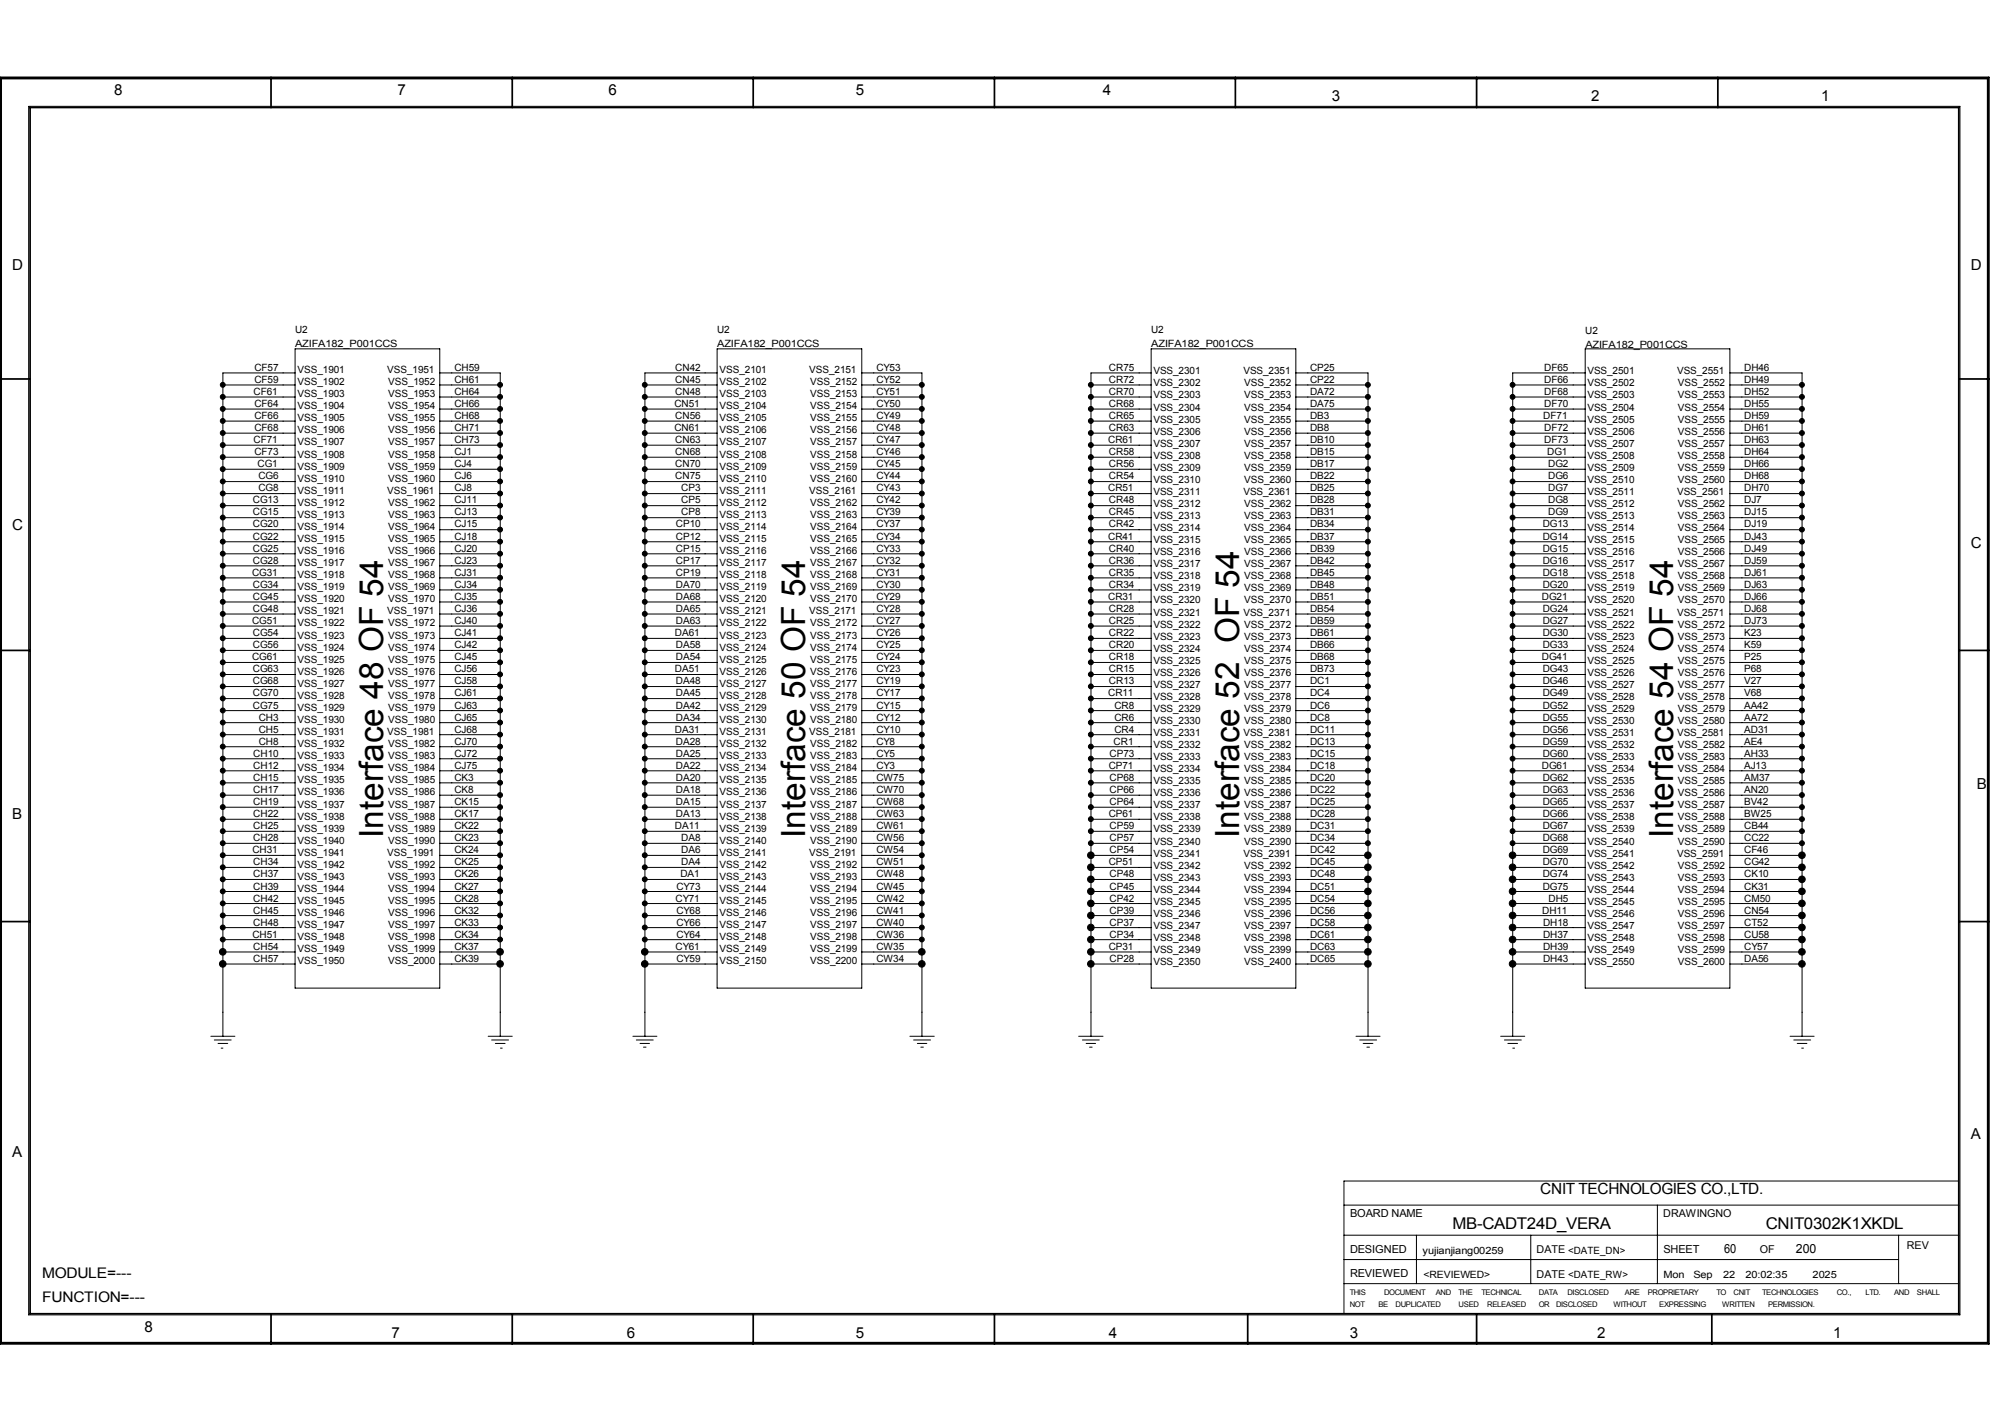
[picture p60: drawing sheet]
<svg xmlns="http://www.w3.org/2000/svg" width="297mm" height="210mm" viewBox="0 0 297 210" stroke-linecap="round" stroke-linejoin="round" font-family="sans-serif">
<defs><g id="words">
<g font-size="4.9">
<text x="56.6" y="123.7" transform="rotate(-90 56.6 123.7)">Interface 48 OF 54</text>
<text x="119" y="123.7" transform="rotate(-90 119 123.7)">Interface 50 OF 54</text>
<text x="183.1" y="123.7" transform="rotate(-90 183.1 123.7)">Interface 52 OF 54</text>
<text x="247.2" y="123.7" transform="rotate(-90 247.2 123.7)">Interface 54 OF 54</text>
</g>
<g font-size="2.4">
<text x="214.6" y="181.5">MB-CADT24D_VERA</text>
<text x="260.9" y="181.5">CNIT0302K1XKDL</text>
</g>
<text font-size="2.3" x="227.6" y="176.3">CNIT TECHNOLOGIES CO.,LTD.</text>
<g font-size="2.2">
<text x="16.9" y="14.1">8</text>
<text x="58.8" y="14.1">7</text>
<text x="89.9" y="14.1">6</text>
<text x="126.4" y="14.1">5</text>
<text x="163" y="14.1">4</text>
<text x="196.8" y="15">3</text>
<text x="235.1" y="15">2</text>
<text x="269.1" y="15">1</text>
<text x="1.8" y="39.9">D</text>
<text x="291.2" y="39.9">D</text>
<text x="1.8" y="78.2">C</text>
<text x="291.2" y="80.9">C</text>
<text x="292.1" y="116.5">B</text>
<text x="1.8" y="121">B</text>
<text x="1.8" y="170.8">A</text>
<text x="291.2" y="168.2">A</text>
<text x="6.2" y="188.7">MODULE=---</text>
<text x="6.2" y="192.2">FUNCTION=---</text>
<text x="21.3" y="196.6">8</text>
<text x="57.9" y="197.5">7</text>
<text x="92.6" y="197.5">6</text>
<text x="126.4" y="197.5">5</text>
<text x="163.9" y="197.5">4</text>
<text x="199.5" y="197.5">3</text>
<text x="236" y="197.5">2</text>
<text x="270.9" y="197.5">1</text>
</g>
<g font-size="1.9">
<text x="254.7" y="185">60</text>
<text x="265.4" y="185">200</text>
</g>
<g font-size="1.6">
<text x="199.5" y="179.7">BOARD NAME</text>
<text x="245.8" y="179.7">DRAWINGNO</text>
<text x="199.5" y="185.1">DESIGNED</text>
<text x="227.1" y="185.1">DATE &lt;DATE_DN&gt;</text>
<text x="245.8" y="185">SHEET</text>
<text x="260" y="185.1">OF</text>
<text x="281.7" y="184.4">REV</text>
<text x="199.5" y="188.6">REVIEWED</text>
<text x="227.1" y="188.7">DATE &lt;DATE_RW&gt;</text>
</g>
<g font-size="1.5">
<text x="43.6" y="49.2">U2</text>
<text x="43.6" y="51.2">AZIFA182_P001CCS</text>
<text x="106" y="49.2">U2</text>
<text x="106" y="51.2">AZIFA182_P001CCS</text>
<text x="170.1" y="49.2">U2</text>
<text x="170.1" y="51.2">AZIFA182_P001CCS</text>
<text x="234.2" y="49.3">U2</text>
<text x="234.3" y="51.4">AZIFA182_P001CCS</text>
<text x="37.5" y="58.3">CF61</text>
<text x="37.6" y="54.7">CF57</text>
<text x="37.6" y="56.5">CF59</text>
<text x="44" y="58.7">VSS_1903</text>
<text x="44" y="56.9">VSS_1902</text>
<text x="44" y="55.1">VSS_1901</text>
<text x="57.2" y="55.1">VSS_1951</text>
<text x="57.4" y="58.7">VSS_1953</text>
<text x="57.4" y="56.9">VSS_1952</text>
<text x="67.1" y="54.7">CH59</text>
<text x="67.1" y="56.5">CH61</text>
<text x="67.1" y="58.3">CH64</text>
<text x="99.8" y="54.7">CN42</text>
<text x="99.8" y="56.5">CN45</text>
<text x="99.8" y="58.3">CN48</text>
<text x="106.3" y="58.7">VSS_2103</text>
<text x="106.3" y="56.9">VSS_2102</text>
<text x="106.3" y="55.1">VSS_2101</text>
<text x="119.6" y="55.1">VSS_2151</text>
<text x="119.7" y="58.7">VSS_2153</text>
<text x="119.7" y="56.9">VSS_2152</text>
<text x="129.5" y="54.7">CY53</text>
<text x="129.5" y="56.5">CY52</text>
<text x="129.5" y="58.3">CY51</text>
<text x="163.9" y="54.7">CR75</text>
<text x="163.9" y="56.5">CR72</text>
<text x="163.9" y="58.3">CR70</text>
<text x="170.4" y="58.8">VSS_2303</text>
<text x="170.4" y="57.1">VSS_2302</text>
<text x="170.4" y="55.3">VSS_2301</text>
<text x="183.7" y="55.3">VSS_2351</text>
<text x="183.8" y="58.8">VSS_2353</text>
<text x="183.8" y="57.1">VSS_2352</text>
<text x="193.6" y="54.7">CP25</text>
<text x="193.6" y="56.5">CP22</text>
<text x="193.6" y="58.3">DA72</text>
<text x="228.2" y="54.7">DF65</text>
<text x="228.2" y="56.5">DF66</text>
<text x="228.2" y="58.3">DF68</text>
<text x="234.6" y="58.8">VSS_2503</text>
<text x="234.6" y="57.1">VSS_2502</text>
<text x="234.6" y="55.3">VSS_2501</text>
<text x="247.8" y="55.3">VSS_2551</text>
<text x="247.9" y="58.8">VSS_2553</text>
<text x="247.9" y="57.1">VSS_2552</text>
<text x="257.7" y="54.7">DH46</text>
<text x="257.7" y="56.5">DH49</text>
<text x="257.7" y="58.3">DH52</text>
<text x="37.5" y="65.5">CF71</text>
<text x="37.6" y="60.1">CF64</text>
<text x="37.6" y="61.9">CF66</text>
<text x="37.6" y="63.7">CF68</text>
<text x="44" y="65.8">VSS_1907</text>
<text x="44" y="64">VSS_1906</text>
<text x="44" y="62.2">VSS_1905</text>
<text x="44" y="60.5">VSS_1904</text>
<text x="57.4" y="65.8">VSS_1957</text>
<text x="57.4" y="64">VSS_1956</text>
<text x="57.4" y="62.2">VSS_1955</text>
<text x="57.4" y="60.5">VSS_1954</text>
<text x="67.1" y="60.1">CH66</text>
<text x="67.1" y="61.9">CH68</text>
<text x="67.1" y="63.7">CH71</text>
<text x="67.1" y="65.5">CH73</text>
<text x="99.6" y="60.1">CN51</text>
<text x="99.6" y="63.7">CN61</text>
<text x="99.8" y="61.9">CN56</text>
<text x="99.8" y="65.5">CN63</text>
<text x="106.3" y="65.8">VSS_2107</text>
<text x="106.3" y="64">VSS_2106</text>
<text x="106.3" y="62.2">VSS_2105</text>
<text x="106.3" y="60.5">VSS_2104</text>
<text x="119.7" y="65.8">VSS_2157</text>
<text x="119.7" y="64">VSS_2156</text>
<text x="119.7" y="62.2">VSS_2155</text>
<text x="119.7" y="60.5">VSS_2154</text>
<text x="129.5" y="60.1">CY50</text>
<text x="129.5" y="61.9">CY49</text>
<text x="129.5" y="63.7">CY48</text>
<text x="129.5" y="65.5">CY47</text>
<text x="163.7" y="65.5">CR61</text>
<text x="163.9" y="60.1">CR68</text>
<text x="163.9" y="61.9">CR65</text>
<text x="163.9" y="63.7">CR63</text>
<text x="170.4" y="66">VSS_2307</text>
<text x="170.4" y="64.2">VSS_2306</text>
<text x="170.4" y="62.4">VSS_2305</text>
<text x="170.4" y="60.6">VSS_2304</text>
<text x="183.8" y="66">VSS_2357</text>
<text x="183.8" y="64.2">VSS_2356</text>
<text x="183.8" y="62.4">VSS_2355</text>
<text x="183.8" y="60.6">VSS_2354</text>
<text x="193.6" y="60.1">DA75</text>
<text x="193.6" y="61.9">DB3</text>
<text x="193.6" y="63.7">DB8</text>
<text x="193.6" y="65.5">DB10</text>
<text x="228" y="61.9">DF71</text>
<text x="228.2" y="60.1">DF70</text>
<text x="228.2" y="63.7">DF72</text>
<text x="228.2" y="65.5">DF73</text>
<text x="234.6" y="66">VSS_2507</text>
<text x="234.6" y="64.2">VSS_2506</text>
<text x="234.6" y="62.4">VSS_2505</text>
<text x="234.6" y="60.6">VSS_2504</text>
<text x="247.9" y="66">VSS_2557</text>
<text x="247.9" y="64.2">VSS_2556</text>
<text x="247.9" y="62.4">VSS_2555</text>
<text x="247.9" y="60.6">VSS_2554</text>
<text x="257.7" y="60.1">DH55</text>
<text x="257.7" y="61.9">DH59</text>
<text x="257.7" y="63.7">DH61</text>
<text x="257.7" y="65.5">DH63</text>
<text x="37.6" y="67.2">CF73</text>
<text x="38.1" y="69">CG1</text>
<text x="38.2" y="70.8">CG6</text>
<text x="44" y="71.2">VSS_1910</text>
<text x="44" y="69.3">VSS_1909</text>
<text x="44" y="67.6">VSS_1908</text>
<text x="57.4" y="71.2">VSS_1960</text>
<text x="57.4" y="69.3">VSS_1959</text>
<text x="57.4" y="67.6">VSS_1958</text>
<text x="67.1" y="67.2">CJ1</text>
<text x="67.1" y="69">CJ4</text>
<text x="67.1" y="70.8">CJ6</text>
<text x="99.8" y="67.2">CN68</text>
<text x="99.8" y="69">CN70</text>
<text x="99.8" y="70.8">CN75</text>
<text x="106.3" y="71.2">VSS_2110</text>
<text x="106.3" y="69.3">VSS_2109</text>
<text x="106.3" y="67.6">VSS_2108</text>
<text x="119.7" y="71.2">VSS_2160</text>
<text x="119.7" y="69.3">VSS_2159</text>
<text x="119.7" y="67.6">VSS_2158</text>
<text x="129.5" y="67.2">CY46</text>
<text x="129.5" y="69">CY45</text>
<text x="129.5" y="70.8">CY44</text>
<text x="163.9" y="67.2">CR58</text>
<text x="163.9" y="69">CR56</text>
<text x="163.9" y="70.8">CR54</text>
<text x="170.4" y="71.3">VSS_2310</text>
<text x="170.4" y="69.6">VSS_2309</text>
<text x="170.4" y="67.8">VSS_2308</text>
<text x="183.8" y="71.3">VSS_2360</text>
<text x="183.8" y="69.6">VSS_2359</text>
<text x="183.8" y="67.8">VSS_2358</text>
<text x="193.6" y="67.2">DB15</text>
<text x="193.6" y="69">DB17</text>
<text x="193.6" y="70.8">DB22</text>
<text x="228.6" y="67.2">DG1</text>
<text x="228.8" y="69">DG2</text>
<text x="228.8" y="70.8">DG6</text>
<text x="234.6" y="71.3">VSS_2510</text>
<text x="234.6" y="69.6">VSS_2509</text>
<text x="234.6" y="67.8">VSS_2508</text>
<text x="247.9" y="71.3">VSS_2560</text>
<text x="247.9" y="69.6">VSS_2559</text>
<text x="247.9" y="67.8">VSS_2558</text>
<text x="257.7" y="67.2">DH64</text>
<text x="257.7" y="69">DH66</text>
<text x="257.7" y="70.8">DH68</text>
<text x="37.4" y="74.3">CG13</text>
<text x="37.4" y="76.1">CG15</text>
<text x="37.4" y="77.9">CG20</text>
<text x="38.2" y="72.6">CG8</text>
<text x="44" y="76.5">VSS_1913</text>
<text x="44" y="74.7">VSS_1912</text>
<text x="44" y="72.9">VSS_1911</text>
<text x="57.2" y="72.9">VSS_1961</text>
<text x="57.4" y="76.5">VSS_1963</text>
<text x="57.4" y="74.7">VSS_1962</text>
<text x="67.1" y="72.6">CJ8</text>
<text x="67.1" y="74.3">CJ11</text>
<text x="67.1" y="76.1">CJ13</text>
<text x="67.1" y="77.9">CJ15</text>
<text x="99.9" y="77.9">CP10</text>
<text x="100.7" y="72.6">CP3</text>
<text x="100.7" y="74.3">CP5</text>
<text x="100.7" y="76.1">CP8</text>
<text x="106.3" y="76.5">VSS_2113</text>
<text x="106.3" y="74.7">VSS_2112</text>
<text x="106.3" y="72.9">VSS_2111</text>
<text x="119.6" y="72.9">VSS_2161</text>
<text x="119.7" y="76.5">VSS_2163</text>
<text x="119.7" y="74.7">VSS_2162</text>
<text x="129.5" y="72.6">CY43</text>
<text x="129.5" y="74.3">CY42</text>
<text x="129.5" y="76.1">CY39</text>
<text x="129.5" y="77.9">CY37</text>
<text x="163.7" y="72.6">CR51</text>
<text x="163.9" y="74.3">CR48</text>
<text x="163.9" y="76.1">CR45</text>
<text x="163.9" y="77.9">CR42</text>
<text x="170.4" y="76.7">VSS_2313</text>
<text x="170.4" y="74.9">VSS_2312</text>
<text x="170.4" y="73.1">VSS_2311</text>
<text x="183.7" y="73.1">VSS_2361</text>
<text x="183.8" y="76.7">VSS_2363</text>
<text x="183.8" y="74.9">VSS_2362</text>
<text x="193.6" y="72.6">DB25</text>
<text x="193.6" y="74.3">DB28</text>
<text x="193.6" y="76.1">DB31</text>
<text x="193.6" y="77.9">DB34</text>
<text x="228" y="77.9">DG13</text>
<text x="228.8" y="72.6">DG7</text>
<text x="228.8" y="74.3">DG8</text>
<text x="228.8" y="76.1">DG9</text>
<text x="234.6" y="76.7">VSS_2513</text>
<text x="234.6" y="74.9">VSS_2512</text>
<text x="234.6" y="73.1">VSS_2511</text>
<text x="247.8" y="73.1">VSS_2561</text>
<text x="247.9" y="76.7">VSS_2563</text>
<text x="247.9" y="74.9">VSS_2562</text>
<text x="257.7" y="72.6">DH70</text>
<text x="257.7" y="74.3">DJ7</text>
<text x="257.7" y="76.1">DJ15</text>
<text x="257.7" y="77.9">DJ19</text>
<text x="37.4" y="79.7">CG22</text>
<text x="37.4" y="81.5">CG25</text>
<text x="37.4" y="83.3">CG28</text>
<text x="44" y="83.6">VSS_1917</text>
<text x="44" y="81.8">VSS_1916</text>
<text x="44" y="80.1">VSS_1915</text>
<text x="44" y="78.3">VSS_1914</text>
<text x="57.4" y="83.6">VSS_1967</text>
<text x="57.4" y="81.8">VSS_1966</text>
<text x="57.4" y="80.1">VSS_1965</text>
<text x="57.4" y="78.3">VSS_1964</text>
<text x="67.1" y="79.7">CJ18</text>
<text x="67.1" y="81.5">CJ20</text>
<text x="67.1" y="83.3">CJ23</text>
<text x="99.9" y="79.7">CP12</text>
<text x="99.9" y="81.5">CP15</text>
<text x="99.9" y="83.3">CP17</text>
<text x="106.3" y="83.6">VSS_2117</text>
<text x="106.3" y="81.8">VSS_2116</text>
<text x="106.3" y="80.1">VSS_2115</text>
<text x="106.3" y="78.3">VSS_2114</text>
<text x="119.7" y="83.6">VSS_2167</text>
<text x="119.7" y="81.8">VSS_2166</text>
<text x="119.7" y="80.1">VSS_2165</text>
<text x="119.7" y="78.3">VSS_2164</text>
<text x="129.5" y="79.7">CY34</text>
<text x="129.5" y="81.5">CY33</text>
<text x="129.5" y="83.3">CY32</text>
<text x="163.7" y="79.7">CR41</text>
<text x="163.9" y="81.5">CR40</text>
<text x="163.9" y="83.3">CR36</text>
<text x="170.4" y="83.8">VSS_2317</text>
<text x="170.4" y="82">VSS_2316</text>
<text x="170.4" y="80.2">VSS_2315</text>
<text x="170.4" y="78.4">VSS_2314</text>
<text x="183.8" y="83.8">VSS_2367</text>
<text x="183.8" y="82">VSS_2366</text>
<text x="183.8" y="80.2">VSS_2365</text>
<text x="183.8" y="78.4">VSS_2364</text>
<text x="193.6" y="79.7">DB37</text>
<text x="193.6" y="81.5">DB39</text>
<text x="193.6" y="83.3">DB42</text>
<text x="228" y="79.7">DG14</text>
<text x="228" y="81.5">DG15</text>
<text x="228" y="83.3">DG16</text>
<text x="234.6" y="83.8">VSS_2517</text>
<text x="234.6" y="82">VSS_2516</text>
<text x="234.6" y="80.2">VSS_2515</text>
<text x="234.6" y="78.4">VSS_2514</text>
<text x="247.9" y="83.8">VSS_2567</text>
<text x="247.9" y="82">VSS_2566</text>
<text x="247.9" y="80.2">VSS_2565</text>
<text x="247.9" y="78.4">VSS_2564</text>
<text x="257.7" y="79.7">DJ43</text>
<text x="257.7" y="81.5">DJ49</text>
<text x="257.7" y="83.3">DJ59</text>
<text x="37.3" y="85.1">CG31</text>
<text x="37.4" y="86.8">CG34</text>
<text x="37.4" y="88.6">CG45</text>
<text x="44" y="88.9">VSS_1920</text>
<text x="44" y="87.2">VSS_1919</text>
<text x="44" y="85.4">VSS_1918</text>
<text x="57.4" y="88.9">VSS_1970</text>
<text x="57.4" y="87.2">VSS_1969</text>
<text x="57.4" y="85.4">VSS_1968</text>
<text x="67.1" y="85.1">CJ31</text>
<text x="67.1" y="86.8">CJ34</text>
<text x="67.1" y="88.6">CJ35</text>
<text x="99.9" y="85.1">CP19</text>
<text x="99.9" y="86.8">DA70</text>
<text x="99.9" y="88.6">DA68</text>
<text x="106.3" y="88.9">VSS_2120</text>
<text x="106.3" y="87.2">VSS_2119</text>
<text x="106.3" y="85.4">VSS_2118</text>
<text x="119.7" y="88.9">VSS_2170</text>
<text x="119.7" y="87.2">VSS_2169</text>
<text x="119.7" y="85.4">VSS_2168</text>
<text x="129.5" y="85.1">CY31</text>
<text x="129.5" y="86.8">CY30</text>
<text x="129.5" y="88.6">CY29</text>
<text x="163.7" y="88.6">CR31</text>
<text x="163.9" y="85.1">CR35</text>
<text x="163.9" y="86.8">CR34</text>
<text x="170.4" y="89.1">VSS_2320</text>
<text x="170.4" y="87.3">VSS_2319</text>
<text x="170.4" y="85.6">VSS_2318</text>
<text x="183.8" y="89.1">VSS_2370</text>
<text x="183.8" y="87.3">VSS_2369</text>
<text x="183.8" y="85.6">VSS_2368</text>
<text x="193.6" y="85.1">DB45</text>
<text x="193.6" y="86.8">DB48</text>
<text x="193.6" y="88.6">DB51</text>
<text x="227.8" y="88.6">DG21</text>
<text x="228" y="85.1">DG18</text>
<text x="228" y="86.8">DG20</text>
<text x="234.6" y="89.1">VSS_2520</text>
<text x="234.6" y="87.3">VSS_2519</text>
<text x="234.6" y="85.6">VSS_2518</text>
<text x="247.9" y="89.1">VSS_2570</text>
<text x="247.9" y="87.3">VSS_2569</text>
<text x="247.9" y="85.6">VSS_2568</text>
<text x="257.7" y="85.1">DJ61</text>
<text x="257.7" y="86.8">DJ63</text>
<text x="257.7" y="88.6">DJ66</text>
<text x="37.3" y="92.2">CG51</text>
<text x="37.4" y="90.4">CG48</text>
<text x="37.4" y="93.9">CG54</text>
<text x="37.4" y="95.7">CG56</text>
<text x="44" y="94.3">VSS_1923</text>
<text x="44" y="92.5">VSS_1922</text>
<text x="44" y="90.7">VSS_1921</text>
<text x="57.2" y="90.7">VSS_1971</text>
<text x="57.4" y="94.3">VSS_1973</text>
<text x="57.4" y="92.5">VSS_1972</text>
<text x="67.1" y="90.4">CJ36</text>
<text x="67.1" y="92.2">CJ40</text>
<text x="67.1" y="93.9">CJ41</text>
<text x="67.1" y="95.7">CJ42</text>
<text x="99.7" y="93.9">DA61</text>
<text x="99.9" y="90.4">DA65</text>
<text x="99.9" y="92.2">DA63</text>
<text x="99.9" y="95.7">DA58</text>
<text x="106.3" y="94.3">VSS_2123</text>
<text x="106.3" y="92.5">VSS_2122</text>
<text x="106.3" y="90.7">VSS_2121</text>
<text x="119.6" y="90.7">VSS_2171</text>
<text x="119.7" y="94.3">VSS_2173</text>
<text x="119.7" y="92.5">VSS_2172</text>
<text x="129.5" y="90.4">CY28</text>
<text x="129.5" y="92.2">CY27</text>
<text x="129.5" y="93.9">CY26</text>
<text x="129.5" y="95.7">CY25</text>
<text x="163.9" y="90.4">CR28</text>
<text x="163.9" y="92.2">CR25</text>
<text x="163.9" y="93.9">CR22</text>
<text x="163.9" y="95.7">CR20</text>
<text x="170.4" y="94.5">VSS_2323</text>
<text x="170.4" y="92.7">VSS_2322</text>
<text x="170.4" y="90.9">VSS_2321</text>
<text x="183.7" y="90.9">VSS_2371</text>
<text x="183.8" y="94.5">VSS_2373</text>
<text x="183.8" y="92.7">VSS_2372</text>
<text x="193.6" y="90.4">DB54</text>
<text x="193.6" y="92.2">DB59</text>
<text x="193.6" y="93.9">DB61</text>
<text x="193.6" y="95.7">DB66</text>
<text x="228" y="90.4">DG24</text>
<text x="228" y="92.2">DG27</text>
<text x="228" y="93.9">DG30</text>
<text x="228" y="95.7">DG33</text>
<text x="234.6" y="94.5">VSS_2523</text>
<text x="234.6" y="92.7">VSS_2522</text>
<text x="234.6" y="90.9">VSS_2521</text>
<text x="247.8" y="90.9">VSS_2571</text>
<text x="247.9" y="94.5">VSS_2573</text>
<text x="247.9" y="92.7">VSS_2572</text>
<text x="257.7" y="90.4">DJ68</text>
<text x="257.7" y="92.2">DJ73</text>
<text x="257.7" y="93.9">K23</text>
<text x="257.7" y="95.7">K59</text>
<text x="37.3" y="97.5">CG61</text>
<text x="37.4" y="99.3">CG63</text>
<text x="37.4" y="101.1">CG68</text>
<text x="44" y="101.4">VSS_1927</text>
<text x="44" y="99.7">VSS_1926</text>
<text x="44" y="97.9">VSS_1925</text>
<text x="44" y="96.1">VSS_1924</text>
<text x="57.4" y="101.4">VSS_1977</text>
<text x="57.4" y="99.7">VSS_1976</text>
<text x="57.4" y="97.9">VSS_1975</text>
<text x="57.4" y="96.1">VSS_1974</text>
<text x="67.1" y="97.5">CJ45</text>
<text x="67.1" y="99.3">CJ56</text>
<text x="67.1" y="101.1">CJ58</text>
<text x="99.7" y="99.3">DA51</text>
<text x="99.9" y="97.5">DA54</text>
<text x="99.9" y="101.1">DA48</text>
<text x="106.3" y="101.4">VSS_2127</text>
<text x="106.3" y="99.7">VSS_2126</text>
<text x="106.3" y="97.9">VSS_2125</text>
<text x="106.3" y="96.1">VSS_2124</text>
<text x="119.7" y="101.4">VSS_2177</text>
<text x="119.7" y="99.7">VSS_2176</text>
<text x="119.7" y="97.9">VSS_2175</text>
<text x="119.7" y="96.1">VSS_2174</text>
<text x="129.5" y="97.5">CY24</text>
<text x="129.5" y="99.3">CY23</text>
<text x="129.5" y="101.1">CY19</text>
<text x="163.9" y="97.5">CR18</text>
<text x="163.9" y="99.3">CR15</text>
<text x="163.9" y="101.1">CR13</text>
<text x="170.4" y="101.6">VSS_2327</text>
<text x="170.4" y="99.8">VSS_2326</text>
<text x="170.4" y="98">VSS_2325</text>
<text x="170.4" y="96.3">VSS_2324</text>
<text x="183.8" y="101.6">VSS_2377</text>
<text x="183.8" y="99.8">VSS_2376</text>
<text x="183.8" y="98">VSS_2375</text>
<text x="183.8" y="96.3">VSS_2374</text>
<text x="193.6" y="97.5">DB68</text>
<text x="193.6" y="99.3">DB73</text>
<text x="193.6" y="101.1">DC1</text>
<text x="227.8" y="97.5">DG41</text>
<text x="228" y="99.3">DG43</text>
<text x="228" y="101.1">DG46</text>
<text x="234.6" y="101.6">VSS_2527</text>
<text x="234.6" y="99.8">VSS_2526</text>
<text x="234.6" y="98">VSS_2525</text>
<text x="234.6" y="96.3">VSS_2524</text>
<text x="247.9" y="101.6">VSS_2577</text>
<text x="247.9" y="99.8">VSS_2576</text>
<text x="247.9" y="98">VSS_2575</text>
<text x="247.9" y="96.3">VSS_2574</text>
<text x="257.7" y="97.5">P25</text>
<text x="257.7" y="99.3">P68</text>
<text x="257.7" y="101.1">V27</text>
<text x="37.4" y="102.8">CG70</text>
<text x="37.4" y="104.7">CG75</text>
<text x="38.2" y="106.4">CH3</text>
<text x="44" y="106.8">VSS_1930</text>
<text x="44" y="105">VSS_1929</text>
<text x="44" y="103.2">VSS_1928</text>
<text x="57.4" y="106.8">VSS_1980</text>
<text x="57.4" y="105">VSS_1979</text>
<text x="57.4" y="103.2">VSS_1978</text>
<text x="67.1" y="102.8">CJ61</text>
<text x="67.1" y="104.7">CJ63</text>
<text x="67.1" y="106.4">CJ65</text>
<text x="99.9" y="102.8">DA45</text>
<text x="99.9" y="104.7">DA42</text>
<text x="99.9" y="106.4">DA34</text>
<text x="106.3" y="106.8">VSS_2130</text>
<text x="106.3" y="105">VSS_2129</text>
<text x="106.3" y="103.2">VSS_2128</text>
<text x="119.7" y="106.8">VSS_2180</text>
<text x="119.7" y="105">VSS_2179</text>
<text x="119.7" y="103.2">VSS_2178</text>
<text x="129.5" y="102.8">CY17</text>
<text x="129.5" y="104.7">CY15</text>
<text x="129.5" y="106.4">CY12</text>
<text x="163.7" y="102.8">CR11</text>
<text x="164.7" y="104.7">CR8</text>
<text x="164.7" y="106.4">CR6</text>
<text x="170.4" y="106.9">VSS_2330</text>
<text x="170.4" y="105.1">VSS_2329</text>
<text x="170.4" y="103.3">VSS_2328</text>
<text x="183.8" y="106.9">VSS_2380</text>
<text x="183.8" y="105.1">VSS_2379</text>
<text x="183.8" y="103.3">VSS_2378</text>
<text x="193.6" y="102.8">DC4</text>
<text x="193.6" y="104.7">DC6</text>
<text x="193.6" y="106.4">DC8</text>
<text x="228" y="102.8">DG49</text>
<text x="228" y="104.7">DG52</text>
<text x="228" y="106.4">DG55</text>
<text x="234.6" y="106.9">VSS_2530</text>
<text x="234.6" y="105.1">VSS_2529</text>
<text x="234.6" y="103.3">VSS_2528</text>
<text x="247.9" y="106.9">VSS_2580</text>
<text x="247.9" y="105.1">VSS_2579</text>
<text x="247.9" y="103.3">VSS_2578</text>
<text x="257.7" y="102.8">V68</text>
<text x="257.7" y="104.7">AA42</text>
<text x="257.7" y="106.4">AA72</text>
<text x="37.4" y="111.8">CH10</text>
<text x="37.4" y="113.5">CH12</text>
<text x="38.2" y="108.2">CH5</text>
<text x="38.2" y="110">CH8</text>
<text x="44" y="113.9">VSS_1934</text>
<text x="44" y="112.1">VSS_1933</text>
<text x="44" y="110.3">VSS_1932</text>
<text x="44" y="108.5">VSS_1931</text>
<text x="57.2" y="108.5">VSS_1981</text>
<text x="57.4" y="113.9">VSS_1984</text>
<text x="57.4" y="112.1">VSS_1983</text>
<text x="57.4" y="110.3">VSS_1982</text>
<text x="67.1" y="108.2">CJ68</text>
<text x="67.1" y="110">CJ70</text>
<text x="67.1" y="111.8">CJ72</text>
<text x="67.1" y="113.5">CJ75</text>
<text x="99.7" y="108.2">DA31</text>
<text x="99.9" y="110">DA28</text>
<text x="99.9" y="111.8">DA25</text>
<text x="99.9" y="113.5">DA22</text>
<text x="106.3" y="113.9">VSS_2134</text>
<text x="106.3" y="112.1">VSS_2133</text>
<text x="106.3" y="110.3">VSS_2132</text>
<text x="106.3" y="108.5">VSS_2131</text>
<text x="119.6" y="108.5">VSS_2181</text>
<text x="119.7" y="113.9">VSS_2184</text>
<text x="119.7" y="112.1">VSS_2183</text>
<text x="119.7" y="110.3">VSS_2182</text>
<text x="129.5" y="108.2">CY10</text>
<text x="129.5" y="110">CY8</text>
<text x="129.5" y="111.8">CY5</text>
<text x="129.5" y="113.5">CY3</text>
<text x="163.8" y="113.5">CP71</text>
<text x="164" y="111.8">CP73</text>
<text x="164.5" y="110">CR1</text>
<text x="164.7" y="108.2">CR4</text>
<text x="170.4" y="112.3">VSS_2333</text>
<text x="170.4" y="110.5">VSS_2332</text>
<text x="170.4" y="108.7">VSS_2331</text>
<text x="183.7" y="108.7">VSS_2381</text>
<text x="183.8" y="112.3">VSS_2383</text>
<text x="183.8" y="110.5">VSS_2382</text>
<text x="193.6" y="108.2">DC11</text>
<text x="193.6" y="110">DC13</text>
<text x="193.6" y="111.8">DC15</text>
<text x="193.6" y="113.5">DC18</text>
<text x="227.8" y="113.5">DG61</text>
<text x="228" y="108.2">DG56</text>
<text x="228" y="110">DG59</text>
<text x="228" y="111.8">DG60</text>
<text x="234.6" y="112.3">VSS_2533</text>
<text x="234.6" y="110.5">VSS_2532</text>
<text x="234.6" y="108.7">VSS_2531</text>
<text x="247.8" y="108.7">VSS_2581</text>
<text x="247.9" y="112.3">VSS_2583</text>
<text x="247.9" y="110.5">VSS_2582</text>
<text x="257.7" y="108.2">AD31</text>
<text x="257.7" y="110">AE4</text>
<text x="257.7" y="111.8">AH33</text>
<text x="257.7" y="113.5">AJ13</text>
<text x="37.4" y="115.3">CH15</text>
<text x="37.4" y="117.1">CH17</text>
<text x="37.4" y="118.9">CH19</text>
<text x="44" y="119.3">VSS_1937</text>
<text x="44" y="117.5">VSS_1936</text>
<text x="44" y="115.7">VSS_1935</text>
<text x="57.4" y="119.3">VSS_1987</text>
<text x="57.4" y="117.5">VSS_1986</text>
<text x="57.4" y="115.7">VSS_1985</text>
<text x="67.1" y="115.3">CK3</text>
<text x="67.1" y="117.1">CK8</text>
<text x="67.1" y="118.9">CK15</text>
<text x="99.9" y="115.3">DA20</text>
<text x="99.9" y="117.1">DA18</text>
<text x="99.9" y="118.9">DA15</text>
<text x="106.3" y="119.3">VSS_2137</text>
<text x="106.3" y="117.5">VSS_2136</text>
<text x="106.3" y="115.7">VSS_2135</text>
<text x="119.7" y="119.3">VSS_2187</text>
<text x="119.7" y="117.5">VSS_2186</text>
<text x="119.7" y="115.7">VSS_2185</text>
<text x="129.5" y="115.3">CW75</text>
<text x="129.5" y="117.1">CW70</text>
<text x="129.5" y="118.9">CW68</text>
<text x="164" y="115.3">CP68</text>
<text x="164" y="117.1">CP66</text>
<text x="164" y="118.9">CP64</text>
<text x="170.4" y="119.4">VSS_2337</text>
<text x="170.4" y="117.6">VSS_2336</text>
<text x="170.4" y="115.8">VSS_2335</text>
<text x="170.4" y="114">VSS_2334</text>
<text x="183.8" y="119.4">VSS_2387</text>
<text x="183.8" y="117.6">VSS_2386</text>
<text x="183.8" y="115.8">VSS_2385</text>
<text x="183.8" y="114">VSS_2384</text>
<text x="193.6" y="115.3">DC20</text>
<text x="193.6" y="117.1">DC22</text>
<text x="193.6" y="118.9">DC25</text>
<text x="228" y="115.3">DG62</text>
<text x="228" y="117.1">DG63</text>
<text x="228" y="118.9">DG65</text>
<text x="234.6" y="119.4">VSS_2537</text>
<text x="234.6" y="117.6">VSS_2536</text>
<text x="234.6" y="115.8">VSS_2535</text>
<text x="234.6" y="114">VSS_2534</text>
<text x="247.9" y="119.4">VSS_2587</text>
<text x="247.9" y="117.6">VSS_2586</text>
<text x="247.9" y="115.8">VSS_2585</text>
<text x="247.9" y="114">VSS_2584</text>
<text x="257.7" y="115.3">AM37</text>
<text x="257.7" y="117.1">AN20</text>
<text x="257.7" y="118.9">BV42</text>
<text x="37.3" y="126">CH31</text>
<text x="37.4" y="120.7">CH22</text>
<text x="37.4" y="122.4">CH25</text>
<text x="37.4" y="124.2">CH28</text>
<text x="44" y="124.6">VSS_1940</text>
<text x="44" y="122.8">VSS_1939</text>
<text x="44" y="121">VSS_1938</text>
<text x="57.4" y="124.6">VSS_1990</text>
<text x="57.4" y="122.8">VSS_1989</text>
<text x="57.4" y="121">VSS_1988</text>
<text x="67.1" y="120.7">CK17</text>
<text x="67.1" y="122.4">CK22</text>
<text x="67.1" y="124.2">CK23</text>
<text x="67.1" y="126">CK24</text>
<text x="99.7" y="122.4">DA11</text>
<text x="99.9" y="120.7">DA13</text>
<text x="100.7" y="124.2">DA8</text>
<text x="100.7" y="126">DA6</text>
<text x="106.3" y="124.6">VSS_2140</text>
<text x="106.3" y="122.8">VSS_2139</text>
<text x="106.3" y="121">VSS_2138</text>
<text x="119.7" y="124.6">VSS_2190</text>
<text x="119.7" y="122.8">VSS_2189</text>
<text x="119.7" y="121">VSS_2188</text>
<text x="129.5" y="120.7">CW63</text>
<text x="129.5" y="122.4">CW61</text>
<text x="129.5" y="124.2">CW56</text>
<text x="129.5" y="126">CW54</text>
<text x="163.8" y="120.7">CP61</text>
<text x="164" y="122.4">CP59</text>
<text x="164" y="124.2">CP57</text>
<text x="164" y="126">CP54</text>
<text x="170.4" y="124.7">VSS_2340</text>
<text x="170.4" y="122.9">VSS_2339</text>
<text x="170.4" y="121.2">VSS_2338</text>
<text x="183.8" y="124.7">VSS_2390</text>
<text x="183.8" y="122.9">VSS_2389</text>
<text x="183.8" y="121.2">VSS_2388</text>
<text x="193.6" y="120.7">DC28</text>
<text x="193.6" y="122.4">DC31</text>
<text x="193.6" y="124.2">DC34</text>
<text x="193.6" y="126">DC42</text>
<text x="228" y="120.7">DG66</text>
<text x="228" y="122.4">DG67</text>
<text x="228" y="124.2">DG68</text>
<text x="228" y="126">DG69</text>
<text x="234.6" y="124.7">VSS_2540</text>
<text x="234.6" y="122.9">VSS_2539</text>
<text x="234.6" y="121.2">VSS_2538</text>
<text x="247.9" y="124.7">VSS_2590</text>
<text x="247.9" y="122.9">VSS_2589</text>
<text x="247.9" y="121.2">VSS_2588</text>
<text x="257.7" y="120.7">BW25</text>
<text x="257.7" y="122.4">CB44</text>
<text x="257.7" y="124.2">CC22</text>
<text x="257.7" y="126">CF46</text>
<text x="37.4" y="127.8">CH34</text>
<text x="37.4" y="129.6">CH37</text>
<text x="37.4" y="131.4">CH39</text>
<text x="44" y="131.7">VSS_1944</text>
<text x="44" y="129.9">VSS_1943</text>
<text x="44" y="128.1">VSS_1942</text>
<text x="44" y="126.4">VSS_1941</text>
<text x="57.2" y="126.4">VSS_1991</text>
<text x="57.4" y="131.7">VSS_1994</text>
<text x="57.4" y="129.9">VSS_1993</text>
<text x="57.4" y="128.1">VSS_1992</text>
<text x="67.1" y="127.8">CK25</text>
<text x="67.1" y="129.6">CK26</text>
<text x="67.1" y="131.4">CK27</text>
<text x="99.9" y="131.4">CY73</text>
<text x="100.5" y="129.6">DA1</text>
<text x="100.7" y="127.8">DA4</text>
<text x="106.3" y="131.7">VSS_2144</text>
<text x="106.3" y="129.9">VSS_2143</text>
<text x="106.3" y="128.1">VSS_2142</text>
<text x="106.3" y="126.4">VSS_2141</text>
<text x="119.6" y="126.4">VSS_2191</text>
<text x="119.7" y="131.7">VSS_2194</text>
<text x="119.7" y="129.9">VSS_2193</text>
<text x="119.7" y="128.1">VSS_2192</text>
<text x="129.5" y="127.8">CW51</text>
<text x="129.5" y="129.6">CW48</text>
<text x="129.5" y="131.4">CW45</text>
<text x="163.8" y="127.8">CP51</text>
<text x="164" y="129.6">CP48</text>
<text x="164" y="131.4">CP45</text>
<text x="170.4" y="131.9">VSS_2344</text>
<text x="170.4" y="130.1">VSS_2343</text>
<text x="170.4" y="128.3">VSS_2342</text>
<text x="170.4" y="126.5">VSS_2341</text>
<text x="183.7" y="126.5">VSS_2391</text>
<text x="183.8" y="131.9">VSS_2394</text>
<text x="183.8" y="130.1">VSS_2393</text>
<text x="183.8" y="128.3">VSS_2392</text>
<text x="193.6" y="127.8">DC45</text>
<text x="193.6" y="129.6">DC48</text>
<text x="193.6" y="131.4">DC51</text>
<text x="228" y="127.8">DG70</text>
<text x="228" y="129.6">DG74</text>
<text x="228" y="131.4">DG75</text>
<text x="234.6" y="131.9">VSS_2544</text>
<text x="234.6" y="130.1">VSS_2543</text>
<text x="234.6" y="128.3">VSS_2542</text>
<text x="234.6" y="126.5">VSS_2541</text>
<text x="247.8" y="126.5">VSS_2591</text>
<text x="247.9" y="131.9">VSS_2594</text>
<text x="247.9" y="130.1">VSS_2593</text>
<text x="247.9" y="128.3">VSS_2592</text>
<text x="257.7" y="127.8">CG42</text>
<text x="257.7" y="129.6">CK10</text>
<text x="257.7" y="131.4">CK31</text>
<text x="37.4" y="133.1">CH42</text>
<text x="37.4" y="134.9">CH45</text>
<text x="37.4" y="136.7">CH48</text>
<text x="44" y="137">VSS_1947</text>
<text x="44" y="135.3">VSS_1946</text>
<text x="44" y="133.5">VSS_1945</text>
<text x="57.4" y="137">VSS_1997</text>
<text x="57.4" y="135.3">VSS_1996</text>
<text x="57.4" y="133.5">VSS_1995</text>
<text x="67.1" y="133.1">CK28</text>
<text x="67.1" y="134.9">CK32</text>
<text x="67.1" y="136.7">CK33</text>
<text x="99.8" y="133.1">CY71</text>
<text x="99.9" y="134.9">CY68</text>
<text x="99.9" y="136.7">CY66</text>
<text x="106.3" y="137">VSS_2147</text>
<text x="106.3" y="135.3">VSS_2146</text>
<text x="106.3" y="133.5">VSS_2145</text>
<text x="119.7" y="137">VSS_2197</text>
<text x="119.7" y="135.3">VSS_2196</text>
<text x="119.7" y="133.5">VSS_2195</text>
<text x="129.5" y="133.1">CW42</text>
<text x="129.5" y="134.9">CW41</text>
<text x="129.5" y="136.7">CW40</text>
<text x="164" y="133.1">CP42</text>
<text x="164" y="134.9">CP39</text>
<text x="164" y="136.7">CP37</text>
<text x="170.4" y="137.2">VSS_2347</text>
<text x="170.4" y="135.4">VSS_2346</text>
<text x="170.4" y="133.6">VSS_2345</text>
<text x="183.8" y="137.2">VSS_2397</text>
<text x="183.8" y="135.4">VSS_2396</text>
<text x="183.8" y="133.6">VSS_2395</text>
<text x="193.6" y="133.1">DC54</text>
<text x="193.6" y="134.9">DC56</text>
<text x="193.6" y="136.7">DC58</text>
<text x="227.9" y="134.9">DH11</text>
<text x="228" y="136.7">DH18</text>
<text x="228.8" y="133.1">DH5</text>
<text x="234.6" y="137.2">VSS_2547</text>
<text x="234.6" y="135.4">VSS_2546</text>
<text x="234.6" y="133.6">VSS_2545</text>
<text x="247.9" y="137.2">VSS_2597</text>
<text x="247.9" y="135.4">VSS_2596</text>
<text x="247.9" y="133.6">VSS_2595</text>
<text x="257.7" y="133.1">CM50</text>
<text x="257.7" y="134.9">CN54</text>
<text x="257.7" y="136.7">CT52</text>
<text x="37.3" y="138.5">CH51</text>
<text x="37.4" y="140.3">CH54</text>
<text x="37.4" y="142">CH57</text>
<text x="44" y="142.4">VSS_1950</text>
<text x="44" y="140.6">VSS_1949</text>
<text x="44" y="138.8">VSS_1948</text>
<text x="57.4" y="142.4">VSS_2000</text>
<text x="57.4" y="140.6">VSS_1999</text>
<text x="57.4" y="138.8">VSS_1998</text>
<text x="67.1" y="138.5">CK34</text>
<text x="67.1" y="140.3">CK37</text>
<text x="67.1" y="142">CK39</text>
<text x="99.8" y="140.3">CY61</text>
<text x="99.9" y="138.5">CY64</text>
<text x="99.9" y="142">CY59</text>
<text x="106.3" y="142.4">VSS_2150</text>
<text x="106.3" y="140.6">VSS_2149</text>
<text x="106.3" y="138.8">VSS_2148</text>
<text x="119.7" y="142.4">VSS_2200</text>
<text x="119.7" y="140.6">VSS_2199</text>
<text x="119.7" y="138.8">VSS_2198</text>
<text x="129.5" y="138.5">CW36</text>
<text x="129.5" y="140.3">CW35</text>
<text x="129.5" y="142">CW34</text>
<text x="163.8" y="140.3">CP31</text>
<text x="164" y="138.5">CP34</text>
<text x="164" y="142">CP28</text>
<text x="170.4" y="142.5">VSS_2350</text>
<text x="170.4" y="140.8">VSS_2349</text>
<text x="170.4" y="139">VSS_2348</text>
<text x="183.8" y="142.5">VSS_2400</text>
<text x="183.8" y="140.8">VSS_2399</text>
<text x="183.8" y="139">VSS_2398</text>
<text x="193.6" y="138.5">DC61</text>
<text x="193.6" y="140.3">DC63</text>
<text x="193.6" y="142">DC65</text>
<text x="228" y="138.5">DH37</text>
<text x="228" y="140.3">DH39</text>
<text x="228" y="142">DH43</text>
<text x="234.6" y="142.5">VSS_2550</text>
<text x="234.6" y="140.8">VSS_2549</text>
<text x="234.6" y="139">VSS_2548</text>
<text x="247.9" y="142.5">VSS_2600</text>
<text x="247.9" y="140.8">VSS_2599</text>
<text x="247.9" y="139">VSS_2598</text>
<text x="257.7" y="138.5">CU58</text>
<text x="257.7" y="140.3">CY57</text>
<text x="257.7" y="142">DA56</text>
<text x="210.2" y="185.1">yujianjiang00259</text>
<text x="210.3" y="188.7">&lt;REVIEWED&gt;</text>
<text x="245.8" y="188.7">Mon</text>
<text x="250.2" y="188.7">Sep</text>
<text x="254.6" y="188.7">22</text>
<text x="257.9" y="188.7">20:02:35</text>
<text x="267.8" y="188.7">2025</text>
</g>
<g font-size="1.1">
<text x="199.4" y="191.3">THIS</text>
<text x="204.5" y="191.3">DOCUMENT</text>
<text x="212.1" y="191.3">AND</text>
<text x="215.5" y="191.3">THE</text>
<text x="218.9" y="191.3">TECHNICAL</text>
<text x="227.4" y="191.3">DATA</text>
<text x="231.6" y="191.3">DISCLOSED</text>
<text x="240.1" y="191.3">ARE</text>
<text x="243.5" y="191.3">PROPRIETARY</text>
<text x="253.6" y="191.3">TO</text>
<text x="256.2" y="191.3">CNIT</text>
<text x="260.4" y="191.3">TECHNOLOGIES</text>
<text x="271.4" y="191.3">CO.,</text>
<text x="275.6" y="191.3">LTD.</text>
<text x="279.9" y="191.3">AND</text>
<text x="283.3" y="191.3">SHALL</text>
<text x="199.4" y="193.1">NOT</text>
<text x="203.7" y="193.1">BE</text>
<text x="206.2" y="193.1">DUPLICATED</text>
<text x="215.5" y="193.1">USED</text>
<text x="219.8" y="193.1">RELEASED</text>
<text x="227.4" y="193.1">OR</text>
<text x="229.9" y="193.1">DISCLOSED</text>
<text x="238.4" y="193.1">WITHOUT</text>
<text x="245.2" y="193.1">EXPRESSING</text>
<text x="254.5" y="193.1">WRITTEN</text>
<text x="261.2" y="193.1">PERMISSION.</text>
</g>
</g></defs>
<g fill="none" stroke="#000" stroke-width=".25">
<path d="M0 11.4h293.9v187.1h-293.9zM.2 11.6h293.5v186.7h-293.5zM4.4 15.9h285v178.1h-285zM40 11.4v4.5M75.7 11.4v4.5M111.3 11.4v4.5M146.9 11.4v4.5M182.5 11.4v4.5M218.2 11.4v4.5M253.8 11.4v4.5M0 56h4.4M289.4 56h4.5"/>
<path d="M0 96.1h4.4M289.4 96.1h4.5M0 136.1h4.4M289.4 136.1h4.5M40 194v4.5M75.7 194v4.5M111.3 194v4.5M146.9 194v4.5M184.4 194v4.5M218.2 194v4.5M252.9 194v4.5"/>
</g>
<g fill="none" stroke="#000" stroke-width=".15">
<path d="M4.2 15.7h285.4v178.5h-285.4zM32.9 56.9h10.7M32.9 58.6h10.7M43.6 55.1h-10.7v97.9M43.6 51.5h21.4v94.4h-21.4zM65 55.1h8.9v97.9M65 56.9h8.9M65 58.6h8.9M95.3 56.9h10.7M95.3 58.6h10.7M106 51.5h21.3v94.4h-21.3zM106 55.1h-10.7v97.9"/>
<path d="M127.3 55.1h8.9v97.9M127.3 56.9h8.9M127.3 58.6h8.9M161.2 56.9h8.9M161.2 58.6h8.9M170.1 51.5h21.4v94.4h-21.4zM170.1 55.1h-8.9v97.9M191.5 55.1h10.6v97.9M191.5 56.9h10.6M191.5 58.6h10.6M223.5 56.9h10.7M223.5 58.6h10.7"/>
<path d="M234.2 51.5h21.4v94.4h-21.4zM234.2 55.1h-10.7v97.9M255.6 55.1h10.7v97.9M255.6 56.9h10.7M255.6 58.6h10.7M32.9 60.4h10.7M32.9 62.2h10.7M32.9 64h10.7M32.9 65.7h10.7M32.9 67.5h10.7M32.9 69.3h10.7M32.9 71.1h10.7"/>
<path d="M32.9 72.9h10.7M32.9 74.7h10.7M32.9 76.5h10.7M32.9 78.2h10.7M65 60.4h8.9M65 62.2h8.9M65 64h8.9M65 65.7h8.9M65 67.5h8.9M65 69.3h8.9M65 71.1h8.9M65 72.9h8.9"/>
<path d="M65 74.7h8.9M65 76.5h8.9M65 78.2h8.9M95.3 60.4h10.7M95.3 62.2h10.7M95.3 64h10.7M95.3 65.7h10.7M95.3 67.5h10.7M95.3 69.3h10.7M95.3 71.1h10.7M95.3 72.9h10.7M95.3 74.7h10.7"/>
<path d="M95.3 76.5h10.7M95.3 78.2h10.7M127.3 60.4h8.9M127.3 62.2h8.9M127.3 64h8.9M127.3 65.7h8.9M127.3 67.5h8.9M127.3 69.3h8.9M127.3 71.1h8.9M127.3 72.9h8.9M127.3 74.7h8.9M127.3 76.5h8.9"/>
<path d="M127.3 78.2h8.9M161.2 60.4h8.9M161.2 62.2h8.9M161.2 64h8.9M161.2 65.7h8.9M161.2 67.5h8.9M161.2 69.3h8.9M161.2 71.1h8.9M161.2 72.9h8.9M161.2 74.7h8.9M161.2 76.5h8.9M161.2 78.2h8.9"/>
<path d="M191.5 60.4h10.6M191.5 62.2h10.6M191.5 64h10.6M191.5 65.7h10.6M191.5 67.5h10.6M191.5 69.3h10.6M191.5 71.1h10.6M191.5 72.9h10.6M191.5 74.7h10.6M191.5 76.5h10.6M191.5 78.2h10.6M223.5 60.4h10.7"/>
<path d="M223.5 62.2h10.7M223.5 64h10.7M223.5 65.7h10.7M223.5 67.5h10.7M223.5 69.3h10.7M223.5 71.1h10.7M223.5 72.9h10.7M223.5 74.7h10.7M223.5 76.5h10.7M223.5 78.2h10.7M255.6 60.4h10.7M255.6 62.2h10.7"/>
<path d="M255.6 64h10.7M255.6 65.7h10.7M255.6 67.5h10.7M255.6 69.3h10.7M255.6 71.1h10.7M255.6 72.9h10.7M255.6 74.7h10.7M255.6 76.5h10.7M255.6 78.2h10.7M32.9 80h10.7M32.9 81.8h10.7M32.9 83.6h10.7"/>
<path d="M32.9 85.3h10.7M32.9 87.1h10.7M32.9 88.9h10.7M32.9 90.7h10.7M32.9 92.5h10.7M32.9 94.3h10.7M32.9 96.1h10.7M32.9 97.8h10.7M32.9 99.6h10.7M65 80h8.9M65 81.8h8.9M65 83.6h8.9"/>
<path d="M65 85.3h8.9M65 87.1h8.9M65 88.9h8.9M65 90.7h8.9M65 92.5h8.9M65 94.3h8.9M65 96.1h8.9M65 97.8h8.9M65 99.6h8.9M95.3 80h10.7M95.3 81.8h10.7M95.3 83.6h10.7"/>
<path d="M95.3 85.3h10.7M95.3 87.1h10.7M95.3 88.9h10.7M95.3 90.7h10.7M95.3 92.5h10.7M95.3 94.3h10.7M95.3 96.1h10.7M95.3 97.8h10.7M95.3 99.6h10.7M127.3 80h8.9M127.3 81.8h8.9M127.3 83.6h8.9"/>
<path d="M127.3 85.3h8.9M127.3 87.1h8.9M127.3 88.9h8.9M127.3 90.7h8.9M127.3 92.5h8.9M127.3 94.3h8.9M127.3 96.1h8.9M127.3 97.8h8.9M127.3 99.6h8.9M161.2 80h8.9M161.2 81.8h8.9M161.2 83.6h8.9"/>
<path d="M161.2 85.3h8.9M161.2 87.1h8.9M161.2 88.9h8.9M161.2 90.7h8.9M161.2 92.5h8.9M161.2 94.3h8.9M161.2 96.1h8.9M161.2 97.8h8.9M161.2 99.6h8.9M191.5 80h10.6M191.5 81.8h10.6M191.5 83.6h10.6"/>
<path d="M191.5 85.3h10.6M191.5 87.1h10.6M191.5 88.9h10.6M191.5 90.7h10.6M191.5 92.5h10.6M191.5 94.3h10.6M191.5 96.1h10.6M191.5 97.8h10.6M191.5 99.6h10.6M223.5 80h10.7M223.5 81.8h10.7M223.5 83.6h10.7"/>
<path d="M223.5 85.3h10.7M223.5 87.1h10.7M223.5 88.9h10.7M223.5 90.7h10.7M223.5 92.5h10.7M223.5 94.3h10.7M223.5 96.1h10.7M223.5 97.8h10.7M223.5 99.6h10.7M255.6 80h10.7M255.6 81.8h10.7M255.6 83.6h10.7"/>
<path d="M255.6 85.3h10.7M255.6 87.1h10.7M255.6 88.9h10.7M255.6 90.7h10.7M255.6 92.5h10.7M255.6 94.3h10.7M255.6 96.1h10.7M255.6 97.8h10.7M255.6 99.6h10.7M32.9 101.4h10.7M32.9 103.2h10.7M32.9 104.9h10.7"/>
<path d="M32.9 106.7h10.7M32.9 108.5h10.7M32.9 110.3h10.7M32.9 112.1h10.7M32.9 113.8h10.7M32.9 115.6h10.7M32.9 117.4h10.7M32.9 119.2h10.7M65 101.4h8.9M65 103.2h8.9M65 104.9h8.9M65 106.7h8.9"/>
<path d="M65 108.5h8.9M65 110.3h8.9M65 112.1h8.9M65 113.8h8.9M65 115.6h8.9M65 117.4h8.9M65 119.2h8.9M95.3 101.4h10.7M95.3 103.2h10.7M95.3 104.9h10.7M95.3 106.7h10.7M95.3 108.5h10.7"/>
<path d="M95.3 110.3h10.7M95.3 112.1h10.7M95.3 113.8h10.7M95.3 115.6h10.7M95.3 117.4h10.7M95.3 119.2h10.7M127.3 101.4h8.9M127.3 103.2h8.9M127.3 104.9h8.9M127.3 106.7h8.9M127.3 108.5h8.9M127.3 110.3h8.9"/>
<path d="M127.3 112.1h8.9M127.3 113.8h8.9M127.3 115.6h8.9M127.3 117.4h8.9M127.3 119.2h8.9M161.2 101.4h8.9M161.2 103.2h8.9M161.2 104.9h8.9M161.2 106.7h8.9M161.2 108.5h8.9M161.2 110.3h8.9M161.2 112.1h8.9"/>
<path d="M161.2 113.8h8.9M161.2 115.6h8.9M161.2 117.4h8.9M161.2 119.2h8.9M191.5 101.4h10.6M191.5 103.2h10.6M191.5 104.9h10.6M191.5 106.7h10.6M191.5 108.5h10.6M191.5 110.3h10.6M191.5 112.1h10.6M191.5 113.8h10.6"/>
<path d="M191.5 115.6h10.6M191.5 117.4h10.6M191.5 119.2h10.6M223.5 101.4h10.7M223.5 103.2h10.7M223.5 104.9h10.7M223.5 106.7h10.7M223.5 108.5h10.7M223.5 110.3h10.7M223.5 112.1h10.7M223.5 113.8h10.7M223.5 115.6h10.7"/>
<path d="M223.5 117.4h10.7M223.5 119.2h10.7M255.6 101.4h10.7M255.6 103.2h10.7M255.6 104.9h10.7M255.6 106.7h10.7M255.6 108.5h10.7M255.6 110.3h10.7M255.6 112.1h10.7M255.6 113.8h10.7M255.6 115.6h10.7M255.6 117.4h10.7"/>
<path d="M255.6 119.2h10.7M32.9 121h10.7M32.9 122.8h10.7M32.9 124.5h10.7M32.9 126.3h10.7M32.9 128.1h10.7M32.9 129.9h10.7M32.9 131.7h10.7M32.9 133.4h10.7M32.9 135.2h10.7M32.9 137h10.7M32.9 138.8h10.7"/>
<path d="M65 121h8.9M65 122.8h8.9M65 124.5h8.9M65 126.3h8.9M65 128.1h8.9M65 129.9h8.9M65 131.7h8.9M65 133.4h8.9M65 135.2h8.9M65 137h8.9M65 138.8h8.9M95.3 121h10.7"/>
<path d="M95.3 122.8h10.7M95.3 124.5h10.7M95.3 126.3h10.7M95.3 128.1h10.7M95.3 129.9h10.7M95.3 131.7h10.7M95.3 133.4h10.7M95.3 135.2h10.7M95.3 137h10.7M95.3 138.8h10.7M127.3 121h8.9M127.3 122.8h8.9"/>
<path d="M127.3 124.5h8.9M127.3 126.3h8.9M127.3 128.1h8.9M127.3 129.9h8.9M127.3 131.7h8.9M127.3 133.4h8.9M127.3 135.2h8.9M127.3 137h8.9M127.3 138.8h8.9M161.2 121h8.9M161.2 122.8h8.9M161.2 124.5h8.9"/>
<path d="M161.2 126.3h8.9M161.2 128.1h8.9M161.2 129.9h8.9M161.2 131.7h8.9M161.2 133.4h8.9M161.2 135.2h8.9M161.2 137h8.9M161.2 138.8h8.9M191.5 121h10.6M191.5 122.8h10.6M191.5 124.5h10.6M191.5 126.3h10.6"/>
<path d="M191.5 128.1h10.6M191.5 129.9h10.6M191.5 131.7h10.6M191.5 133.4h10.6M191.5 135.2h10.6M191.5 137h10.6M191.5 138.8h10.6M223.5 121h10.7M223.5 122.8h10.7M223.5 124.5h10.7M223.5 126.3h10.7M223.5 128.1h10.7"/>
<path d="M223.5 129.9h10.7M223.5 131.7h10.7M223.5 133.4h10.7M223.5 135.2h10.7M223.5 137h10.7M223.5 138.8h10.7M255.6 121h10.7M255.6 122.8h10.7M255.6 124.5h10.7M255.6 126.3h10.7M255.6 128.1h10.7M255.6 129.9h10.7"/>
<path d="M255.6 131.7h10.7M255.6 133.4h10.7M255.6 135.2h10.7M255.6 137h10.7M255.6 138.8h10.7M31.2 153h3.5M31.7 153.6h2.5M32.2 154.1h1.5M32.6 154.8h.4M32.9 140.6h10.7M32.9 142.4h10.7M65 140.6h8.9"/>
<path d="M65 142.4h8.9M72.1 153h3.6M72.6 153.6h2.5M73.2 154.1h1.4M73.9 154.8h.4M93.5 153h3.6M94 153.6h2.5M94.6 154.1h1.4M95.1 154.6h.4M95.3 140.6h10.7M95.3 142.4h10.7M127.3 140.6h8.9"/>
<path d="M127.3 142.4h8.9M134.5 153h3.5M135 153.6h2.5M135.6 154.1h1.3M136.1 154.6h.3M159.4 153h3.6M159.9 153.6h2.5M160.5 154.1h1.4M161 154.6h.4M161.2 140.6h8.9M161.2 142.4h8.9M191.5 140.6h10.6"/>
<path d="M191.5 142.4h10.6M200.4 153h3.5M200.9 153.6h2.5M201.4 154.1h1.5M202 154.6h.4M221.7 153h3.6M222.3 153.6h2.5M222.8 154.1h1.4M223.5 154.8h.3M223.5 140.6h10.7M223.5 142.4h10.7M255.6 140.6h10.7"/>
<path d="M255.6 142.4h10.7M264.5 153h3.6M265 153.6h2.5M265.6 154.1h1.4M266.2 154.8h.3M198.6 178h90.8M244.9 178v11.6M289.4 174.4h-90.8v19.6M198.6 189.6h90.8M198.6 186h81.9M198.6 182.4h90.8M209.3 182.4v7.2"/>
<path d="M226.2 182.4v7.2M280.5 182.4v7.2"/>
</g>
<g fill="#000" stroke="#000" stroke-width=".15">
<circle cx="32.9" cy="58.6" r=".36"/>
<circle cx="32.9" cy="56.8" r=".36"/>
<circle cx="73.9" cy="58.6" r=".36"/>
<circle cx="73.9" cy="56.8" r=".36"/>
<circle cx="95.3" cy="56.8" r=".36"/>
<circle cx="95.3" cy="58.6" r=".36"/>
<circle cx="136.2" cy="58.6" r=".36"/>
<circle cx="136.2" cy="56.8" r=".36"/>
<circle cx="161.2" cy="58.6" r=".36"/>
<circle cx="161.2" cy="56.8" r=".36"/>
<circle cx="202.1" cy="56.8" r=".36"/>
<circle cx="202.1" cy="58.6" r=".36"/>
<circle cx="223.5" cy="56.8" r=".36"/>
<circle cx="223.5" cy="58.6" r=".36"/>
<circle cx="266.3" cy="58.6" r=".36"/>
<circle cx="266.3" cy="56.8" r=".36"/>
<circle cx="32.9" cy="71.1" r=".36"/>
<circle cx="32.9" cy="78.2" r=".36"/>
<circle cx="32.9" cy="63.9" r=".36"/>
<circle cx="32.9" cy="60.4" r=".36"/>
<circle cx="32.9" cy="67.5" r=".36"/>
<circle cx="32.9" cy="80" r=".36"/>
<circle cx="32.9" cy="72.9" r=".36"/>
<circle cx="32.9" cy="65.7" r=".36"/>
<circle cx="32.9" cy="74.7" r=".36"/>
<circle cx="32.9" cy="69.3" r=".36"/>
<circle cx="32.9" cy="62.2" r=".36"/>
<circle cx="32.9" cy="76.4" r=".36"/>
<circle cx="73.9" cy="78.2" r=".36"/>
<circle cx="73.9" cy="63.9" r=".36"/>
<circle cx="73.9" cy="71.1" r=".36"/>
<circle cx="73.9" cy="65.7" r=".36"/>
<circle cx="73.9" cy="72.9" r=".36"/>
<circle cx="73.9" cy="60.4" r=".36"/>
<circle cx="73.9" cy="80" r=".36"/>
<circle cx="73.9" cy="74.7" r=".36"/>
<circle cx="73.9" cy="67.5" r=".36"/>
<circle cx="73.9" cy="62.2" r=".36"/>
<circle cx="73.9" cy="69.3" r=".36"/>
<circle cx="73.9" cy="76.4" r=".36"/>
<circle cx="95.3" cy="78.2" r=".36"/>
<circle cx="95.3" cy="63.9" r=".36"/>
<circle cx="95.3" cy="71.1" r=".36"/>
<circle cx="95.3" cy="74.7" r=".36"/>
<circle cx="95.3" cy="60.4" r=".36"/>
<circle cx="95.3" cy="80" r=".36"/>
<circle cx="95.3" cy="65.7" r=".36"/>
<circle cx="95.3" cy="72.9" r=".36"/>
<circle cx="95.3" cy="67.5" r=".36"/>
<circle cx="95.3" cy="76.4" r=".36"/>
<circle cx="95.3" cy="69.3" r=".36"/>
<circle cx="95.3" cy="62.2" r=".36"/>
<circle cx="136.2" cy="71.1" r=".36"/>
<circle cx="136.2" cy="63.9" r=".36"/>
<circle cx="136.2" cy="78.2" r=".36"/>
<circle cx="136.2" cy="67.5" r=".36"/>
<circle cx="136.2" cy="80" r=".36"/>
<circle cx="136.2" cy="65.7" r=".36"/>
<circle cx="136.2" cy="60.4" r=".36"/>
<circle cx="136.2" cy="72.9" r=".36"/>
<circle cx="136.2" cy="74.7" r=".36"/>
<circle cx="136.2" cy="76.4" r=".36"/>
<circle cx="136.2" cy="62.2" r=".36"/>
<circle cx="136.2" cy="69.3" r=".36"/>
<circle cx="161.2" cy="63.9" r=".36"/>
<circle cx="161.2" cy="78.2" r=".36"/>
<circle cx="161.2" cy="71.1" r=".36"/>
<circle cx="161.2" cy="65.7" r=".36"/>
<circle cx="161.2" cy="67.5" r=".36"/>
<circle cx="161.2" cy="80" r=".36"/>
<circle cx="161.2" cy="60.4" r=".36"/>
<circle cx="161.2" cy="72.9" r=".36"/>
<circle cx="161.2" cy="74.7" r=".36"/>
<circle cx="161.2" cy="76.4" r=".36"/>
<circle cx="161.2" cy="62.2" r=".36"/>
<circle cx="161.2" cy="69.3" r=".36"/>
<circle cx="202.1" cy="71.1" r=".36"/>
<circle cx="202.1" cy="63.9" r=".36"/>
<circle cx="202.1" cy="78.2" r=".36"/>
<circle cx="202.1" cy="80" r=".36"/>
<circle cx="202.1" cy="74.7" r=".36"/>
<circle cx="202.1" cy="65.7" r=".36"/>
<circle cx="202.1" cy="60.4" r=".36"/>
<circle cx="202.1" cy="72.9" r=".36"/>
<circle cx="202.1" cy="67.5" r=".36"/>
<circle cx="202.1" cy="62.2" r=".36"/>
<circle cx="202.1" cy="69.3" r=".36"/>
<circle cx="202.1" cy="76.4" r=".36"/>
<circle cx="223.5" cy="71.1" r=".36"/>
<circle cx="223.5" cy="78.2" r=".36"/>
<circle cx="223.5" cy="63.9" r=".36"/>
<circle cx="223.5" cy="80" r=".36"/>
<circle cx="223.5" cy="74.7" r=".36"/>
<circle cx="223.5" cy="65.7" r=".36"/>
<circle cx="223.5" cy="72.9" r=".36"/>
<circle cx="223.5" cy="60.4" r=".36"/>
<circle cx="223.5" cy="67.5" r=".36"/>
<circle cx="223.5" cy="62.2" r=".36"/>
<circle cx="223.5" cy="76.4" r=".36"/>
<circle cx="223.5" cy="69.3" r=".36"/>
<circle cx="266.3" cy="63.9" r=".36"/>
<circle cx="266.3" cy="78.2" r=".36"/>
<circle cx="266.3" cy="71.1" r=".36"/>
<circle cx="266.3" cy="60.4" r=".36"/>
<circle cx="266.3" cy="80" r=".36"/>
<circle cx="266.3" cy="65.7" r=".36"/>
<circle cx="266.3" cy="72.9" r=".36"/>
<circle cx="266.3" cy="67.5" r=".36"/>
<circle cx="266.3" cy="74.7" r=".36"/>
<circle cx="266.3" cy="76.4" r=".36"/>
<circle cx="266.3" cy="62.2" r=".36"/>
<circle cx="266.3" cy="69.3" r=".36"/>
<circle cx="32.9" cy="83.5" r=".36"/>
<circle cx="32.9" cy="85.3" r=".36"/>
<circle cx="32.9" cy="97.8" r=".36"/>
<circle cx="32.9" cy="90.7" r=".36"/>
<circle cx="32.9" cy="99.6" r=".36"/>
<circle cx="32.9" cy="87.1" r=".36"/>
<circle cx="32.9" cy="92.4" r=".36"/>
<circle cx="32.9" cy="94.3" r=".36"/>
<circle cx="32.9" cy="88.9" r=".36"/>
<circle cx="32.9" cy="96" r=".36"/>
<circle cx="32.9" cy="81.8" r=".36"/>
<circle cx="73.9" cy="85.3" r=".36"/>
<circle cx="73.9" cy="97.8" r=".36"/>
<circle cx="73.9" cy="83.5" r=".36"/>
<circle cx="73.9" cy="90.7" r=".36"/>
<circle cx="73.9" cy="99.6" r=".36"/>
<circle cx="73.9" cy="87.1" r=".36"/>
<circle cx="73.9" cy="94.3" r=".36"/>
<circle cx="73.9" cy="92.4" r=".36"/>
<circle cx="73.9" cy="88.9" r=".36"/>
<circle cx="73.9" cy="96" r=".36"/>
<circle cx="73.9" cy="81.8" r=".36"/>
<circle cx="95.3" cy="83.5" r=".36"/>
<circle cx="95.3" cy="97.8" r=".36"/>
<circle cx="95.3" cy="85.3" r=".36"/>
<circle cx="95.3" cy="90.7" r=".36"/>
<circle cx="95.3" cy="99.6" r=".36"/>
<circle cx="95.3" cy="87.1" r=".36"/>
<circle cx="95.3" cy="94.3" r=".36"/>
<circle cx="95.3" cy="92.4" r=".36"/>
<circle cx="95.3" cy="96" r=".36"/>
<circle cx="95.3" cy="88.9" r=".36"/>
<circle cx="95.3" cy="81.8" r=".36"/>
<circle cx="136.2" cy="83.5" r=".36"/>
<circle cx="136.2" cy="97.8" r=".36"/>
<circle cx="136.2" cy="90.7" r=".36"/>
<circle cx="136.2" cy="85.3" r=".36"/>
<circle cx="136.2" cy="92.4" r=".36"/>
<circle cx="136.2" cy="99.6" r=".36"/>
<circle cx="136.2" cy="87.1" r=".36"/>
<circle cx="136.2" cy="94.3" r=".36"/>
<circle cx="136.2" cy="96" r=".36"/>
<circle cx="136.2" cy="81.8" r=".36"/>
<circle cx="136.2" cy="88.9" r=".36"/>
<circle cx="161.2" cy="85.3" r=".36"/>
<circle cx="161.2" cy="97.8" r=".36"/>
<circle cx="161.2" cy="90.7" r=".36"/>
<circle cx="161.2" cy="83.5" r=".36"/>
<circle cx="161.2" cy="94.3" r=".36"/>
<circle cx="161.2" cy="87.1" r=".36"/>
<circle cx="161.2" cy="99.6" r=".36"/>
<circle cx="161.2" cy="92.4" r=".36"/>
<circle cx="161.2" cy="96" r=".36"/>
<circle cx="161.2" cy="88.9" r=".36"/>
<circle cx="161.2" cy="81.8" r=".36"/>
<circle cx="202.1" cy="97.8" r=".36"/>
<circle cx="202.1" cy="90.7" r=".36"/>
<circle cx="202.1" cy="83.5" r=".36"/>
<circle cx="202.1" cy="85.3" r=".36"/>
<circle cx="202.1" cy="99.6" r=".36"/>
<circle cx="202.1" cy="92.4" r=".36"/>
<circle cx="202.1" cy="87.1" r=".36"/>
<circle cx="202.1" cy="94.3" r=".36"/>
<circle cx="202.1" cy="88.9" r=".36"/>
<circle cx="202.1" cy="81.8" r=".36"/>
<circle cx="202.1" cy="96" r=".36"/>
<circle cx="223.5" cy="90.7" r=".36"/>
<circle cx="223.5" cy="97.8" r=".36"/>
<circle cx="223.5" cy="83.5" r=".36"/>
<circle cx="223.5" cy="85.3" r=".36"/>
<circle cx="223.5" cy="99.6" r=".36"/>
<circle cx="223.5" cy="94.3" r=".36"/>
<circle cx="223.5" cy="92.4" r=".36"/>
<circle cx="223.5" cy="87.1" r=".36"/>
<circle cx="223.5" cy="81.8" r=".36"/>
<circle cx="223.5" cy="96" r=".36"/>
<circle cx="223.5" cy="88.9" r=".36"/>
<circle cx="266.3" cy="85.3" r=".36"/>
<circle cx="266.3" cy="83.5" r=".36"/>
<circle cx="266.3" cy="97.8" r=".36"/>
<circle cx="266.3" cy="90.7" r=".36"/>
<circle cx="266.3" cy="94.3" r=".36"/>
<circle cx="266.3" cy="92.4" r=".36"/>
<circle cx="266.3" cy="99.6" r=".36"/>
<circle cx="266.3" cy="87.1" r=".36"/>
<circle cx="266.3" cy="81.8" r=".36"/>
<circle cx="266.3" cy="96" r=".36"/>
<circle cx="266.3" cy="88.9" r=".36"/>
<circle cx="32.9" cy="119.2" r=".36"/>
<circle cx="32.9" cy="110.3" r=".36"/>
<circle cx="32.9" cy="104.9" r=".36"/>
<circle cx="32.9" cy="117.4" r=".36"/>
<circle cx="32.9" cy="113.8" r=".36"/>
<circle cx="32.9" cy="106.7" r=".36"/>
<circle cx="32.9" cy="101.4" r=".36"/>
<circle cx="32.9" cy="112" r=".36"/>
<circle cx="32.9" cy="115.6" r=".36"/>
<circle cx="32.9" cy="108.5" r=".36"/>
<circle cx="32.9" cy="103.1" r=".36"/>
<circle cx="73.9" cy="119.2" r=".36"/>
<circle cx="73.9" cy="104.9" r=".36"/>
<circle cx="73.9" cy="117.4" r=".36"/>
<circle cx="73.9" cy="110.3" r=".36"/>
<circle cx="73.9" cy="113.8" r=".36"/>
<circle cx="73.9" cy="101.4" r=".36"/>
<circle cx="73.9" cy="112" r=".36"/>
<circle cx="73.9" cy="106.7" r=".36"/>
<circle cx="73.9" cy="103.1" r=".36"/>
<circle cx="73.9" cy="115.6" r=".36"/>
<circle cx="73.9" cy="108.5" r=".36"/>
<circle cx="95.3" cy="119.2" r=".36"/>
<circle cx="95.3" cy="104.9" r=".36"/>
<circle cx="95.3" cy="110.3" r=".36"/>
<circle cx="95.3" cy="117.4" r=".36"/>
<circle cx="95.3" cy="113.8" r=".36"/>
<circle cx="95.3" cy="112" r=".36"/>
<circle cx="95.3" cy="101.4" r=".36"/>
<circle cx="95.3" cy="106.7" r=".36"/>
<circle cx="95.3" cy="115.6" r=".36"/>
<circle cx="95.3" cy="103.1" r=".36"/>
<circle cx="95.3" cy="108.5" r=".36"/>
<circle cx="136.2" cy="117.4" r=".36"/>
<circle cx="136.2" cy="119.2" r=".36"/>
<circle cx="136.2" cy="110.3" r=".36"/>
<circle cx="136.2" cy="104.9" r=".36"/>
<circle cx="136.2" cy="112" r=".36"/>
<circle cx="136.2" cy="113.8" r=".36"/>
<circle cx="136.2" cy="101.4" r=".36"/>
<circle cx="136.2" cy="106.7" r=".36"/>
<circle cx="136.2" cy="115.6" r=".36"/>
<circle cx="136.2" cy="108.5" r=".36"/>
<circle cx="136.2" cy="103.1" r=".36"/>
<circle cx="161.2" cy="104.9" r=".36"/>
<circle cx="161.2" cy="119.2" r=".36"/>
<circle cx="161.2" cy="110.3" r=".36"/>
<circle cx="161.2" cy="117.4" r=".36"/>
<circle cx="161.2" cy="106.7" r=".36"/>
<circle cx="161.2" cy="101.4" r=".36"/>
<circle cx="161.2" cy="112" r=".36"/>
<circle cx="161.2" cy="113.8" r=".36"/>
<circle cx="161.2" cy="108.5" r=".36"/>
<circle cx="161.2" cy="103.1" r=".36"/>
<circle cx="161.2" cy="115.6" r=".36"/>
<circle cx="202.1" cy="104.9" r=".36"/>
<circle cx="202.1" cy="119.2" r=".36"/>
<circle cx="202.1" cy="117.4" r=".36"/>
<circle cx="202.1" cy="110.3" r=".36"/>
<circle cx="202.1" cy="101.4" r=".36"/>
<circle cx="202.1" cy="113.8" r=".36"/>
<circle cx="202.1" cy="112" r=".36"/>
<circle cx="202.1" cy="106.7" r=".36"/>
<circle cx="202.1" cy="115.6" r=".36"/>
<circle cx="202.1" cy="108.5" r=".36"/>
<circle cx="202.1" cy="103.1" r=".36"/>
<circle cx="223.5" cy="104.9" r=".36"/>
<circle cx="223.5" cy="119.2" r=".36"/>
<circle cx="223.5" cy="117.4" r=".36"/>
<circle cx="223.5" cy="110.3" r=".36"/>
<circle cx="223.5" cy="101.4" r=".36"/>
<circle cx="223.5" cy="112" r=".36"/>
<circle cx="223.5" cy="113.8" r=".36"/>
<circle cx="223.5" cy="106.7" r=".36"/>
<circle cx="223.5" cy="115.6" r=".36"/>
<circle cx="223.5" cy="108.5" r=".36"/>
<circle cx="223.5" cy="103.1" r=".36"/>
<circle cx="266.3" cy="104.9" r=".36"/>
<circle cx="266.3" cy="110.3" r=".36"/>
<circle cx="266.3" cy="119.2" r=".36"/>
<circle cx="266.3" cy="117.4" r=".36"/>
<circle cx="266.3" cy="113.8" r=".36"/>
<circle cx="266.3" cy="106.7" r=".36"/>
<circle cx="266.3" cy="112" r=".36"/>
<circle cx="266.3" cy="101.4" r=".36"/>
<circle cx="266.3" cy="108.5" r=".36"/>
<circle cx="266.3" cy="103.1" r=".36"/>
<circle cx="266.3" cy="115.6" r=".36"/>
<circle cx="32.9" cy="131.6" r=".36"/>
<circle cx="32.9" cy="138.7" r=".36"/>
<circle cx="32.9" cy="135.2" r=".36"/>
<circle cx="32.9" cy="126.3" r=".36"/>
<circle cx="32.9" cy="122.7" r=".36"/>
<circle cx="32.9" cy="133.4" r=".36"/>
<circle cx="32.9" cy="129.9" r=".36"/>
<circle cx="32.9" cy="137" r=".36"/>
<circle cx="32.9" cy="128.1" r=".36"/>
<circle cx="32.9" cy="121" r=".36"/>
<circle cx="32.9" cy="124.5" r=".36"/>
<circle cx="73.9" cy="138.7" r=".36"/>
<circle cx="73.9" cy="122.7" r=".36"/>
<circle cx="73.9" cy="135.2" r=".36"/>
<circle cx="73.9" cy="131.6" r=".36"/>
<circle cx="73.9" cy="126.3" r=".36"/>
<circle cx="73.9" cy="133.4" r=".36"/>
<circle cx="73.9" cy="129.9" r=".36"/>
<circle cx="73.9" cy="121" r=".36"/>
<circle cx="73.9" cy="128.1" r=".36"/>
<circle cx="73.9" cy="137" r=".36"/>
<circle cx="73.9" cy="124.5" r=".36"/>
<circle cx="95.3" cy="138.7" r=".36"/>
<circle cx="95.3" cy="131.6" r=".36"/>
<circle cx="95.3" cy="122.7" r=".36"/>
<circle cx="95.3" cy="135.2" r=".36"/>
<circle cx="95.3" cy="126.3" r=".36"/>
<circle cx="95.3" cy="129.9" r=".36"/>
<circle cx="95.3" cy="133.4" r=".36"/>
<circle cx="95.3" cy="124.5" r=".36"/>
<circle cx="95.3" cy="137" r=".36"/>
<circle cx="95.3" cy="128.1" r=".36"/>
<circle cx="95.3" cy="121" r=".36"/>
<circle cx="136.2" cy="122.7" r=".36"/>
<circle cx="136.2" cy="135.2" r=".36"/>
<circle cx="136.2" cy="126.3" r=".36"/>
<circle cx="136.2" cy="138.7" r=".36"/>
<circle cx="136.2" cy="131.6" r=".36"/>
<circle cx="136.2" cy="129.9" r=".36"/>
<circle cx="136.2" cy="133.4" r=".36"/>
<circle cx="136.2" cy="121" r=".36"/>
<circle cx="136.2" cy="128.1" r=".36"/>
<circle cx="136.2" cy="137" r=".36"/>
<circle cx="136.2" cy="124.5" r=".36"/>
<circle cx="161.2" cy="122.7" r=".36"/>
<circle cx="161.2" cy="121" r=".36"/>
<circle cx="161.2" cy="124.5" r=".36"/>
<circle cx="161.2" cy="138.7" r=".49"/>
<circle cx="161.2" cy="131.6" r=".49"/>
<circle cx="161.2" cy="135.2" r=".49"/>
<circle cx="161.2" cy="128.1" r=".49"/>
<circle cx="161.2" cy="129.9" r=".49"/>
<circle cx="161.2" cy="126.3" r=".49"/>
<circle cx="161.2" cy="133.4" r=".49"/>
<circle cx="161.2" cy="137" r=".49"/>
<circle cx="202.1" cy="122.7" r=".36"/>
<circle cx="202.1" cy="121" r=".36"/>
<circle cx="202.1" cy="124.5" r=".36"/>
<circle cx="202.1" cy="138.7" r=".49"/>
<circle cx="202.1" cy="131.6" r=".49"/>
<circle cx="202.1" cy="135.2" r=".49"/>
<circle cx="202.1" cy="128.1" r=".49"/>
<circle cx="202.1" cy="126.3" r=".49"/>
<circle cx="202.1" cy="129.9" r=".49"/>
<circle cx="202.1" cy="133.4" r=".49"/>
<circle cx="202.1" cy="137" r=".49"/>
<circle cx="223.5" cy="122.7" r=".36"/>
<circle cx="223.5" cy="121" r=".36"/>
<circle cx="223.5" cy="124.5" r=".36"/>
<circle cx="223.5" cy="131.6" r=".49"/>
<circle cx="223.5" cy="138.7" r=".49"/>
<circle cx="223.5" cy="135.2" r=".49"/>
<circle cx="223.5" cy="128.1" r=".49"/>
<circle cx="223.5" cy="126.3" r=".49"/>
<circle cx="223.5" cy="133.4" r=".49"/>
<circle cx="223.5" cy="129.9" r=".49"/>
<circle cx="223.5" cy="137" r=".49"/>
<circle cx="266.3" cy="122.7" r=".36"/>
<circle cx="266.3" cy="124.5" r=".36"/>
<circle cx="266.3" cy="121" r=".36"/>
<circle cx="266.3" cy="138.7" r=".49"/>
<circle cx="266.3" cy="131.6" r=".49"/>
<circle cx="266.3" cy="135.2" r=".49"/>
<circle cx="266.3" cy="128.1" r=".49"/>
<circle cx="266.3" cy="133.4" r=".49"/>
<circle cx="266.3" cy="129.9" r=".49"/>
<circle cx="266.3" cy="126.3" r=".49"/>
<circle cx="266.3" cy="137" r=".49"/>
<circle cx="32.9" cy="142.3" r=".49"/>
<circle cx="32.9" cy="140.6" r=".49"/>
<circle cx="73.9" cy="142.3" r=".49"/>
<circle cx="73.9" cy="140.6" r=".49"/>
<circle cx="95.3" cy="142.3" r=".49"/>
<circle cx="95.3" cy="140.6" r=".49"/>
<circle cx="136.2" cy="142.3" r=".49"/>
<circle cx="136.2" cy="140.6" r=".49"/>
<circle cx="161.2" cy="142.3" r=".49"/>
<circle cx="161.2" cy="140.6" r=".49"/>
<circle cx="202.1" cy="142.3" r=".49"/>
<circle cx="202.1" cy="140.6" r=".49"/>
<circle cx="223.5" cy="142.3" r=".49"/>
<circle cx="223.5" cy="140.6" r=".49"/>
<circle cx="266.3" cy="142.3" r=".49"/>
<circle cx="266.3" cy="140.6" r=".49"/>
</g>
<use href="#words"/>
</svg>
